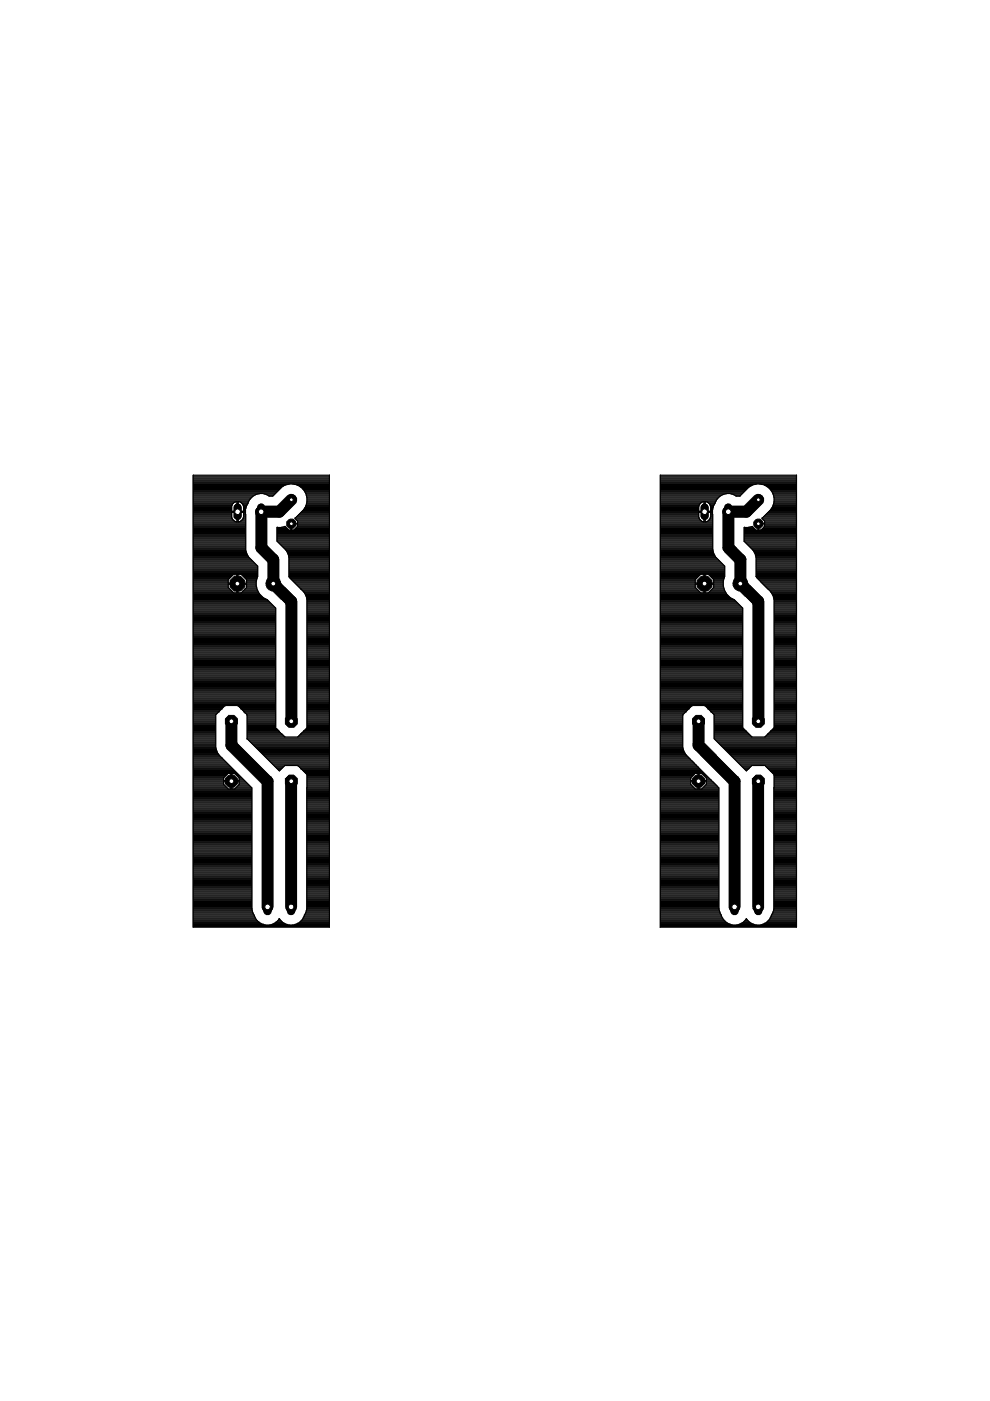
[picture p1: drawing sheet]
<svg xmlns="http://www.w3.org/2000/svg" width="210mm" height="297mm" viewBox="0 0 210 297" stroke-linecap="round" stroke-linejoin="round" font-family="sans-serif">
<path d="M61.8 106l-2.6 2.5h-3.8v7.6l2.6 2.6v5l3.8 3.8v25.4M160.8 106l-2.6 2.5h-3.8l.1 7.6 2.5 2.6v5l3.8 3.8v25.4M49.1 152.9v5.1l7.6 7.7v26.6M148.1 152.9v5.1l7.6 7.7v26.6M61.8 165.6l-.1 26.7M160.8 165.6v26.7" fill="none" stroke="#000" stroke-width="2.5"/>
<g fill="none" stroke="#000" stroke-width=".25">
<path d="M41 100.7h28.8v95.9h-28.8zM41 119.8h13.4M41 119.6h13.2M41 119.4h13M41 119.1h12.7M41 118.9h12.5M41 118.7h12.3M41 118.5h12.1M41 118.2h11.8M41 118h11.7M41 117.8h11.6M41 117.6h11.4"/>
<path d="M41 117.3h11.3M41 117.1h11.2M41 116.9h11.2M41 116.7h11.1M41 116.5h11.1M41 116.2h11.1M41 116h11.1M41 115.8h11.1M41 115.6h11.1M41 115.4h11.1M41 115.1h11.1M41 114.9h11.1"/>
<path d="M41 114.7h11.1M41 114.5h11.1M41 114.2h11.1M41 114h11.1M41 113.8h11.1M41 113.6h11.1M41 113.4h11.1M41 113.1h11.1M41 112.9h11.1M41 112.7h11.1M41 112.5h11.1M41 112.2h11.1"/>
<path d="M41 112h11.1M41 111.8h11.1M41 111.6h11.1M41 111.4h11.1M41 111.1h11.1M41 110.9h11.1M41 110.7h11.1M41 110.5h8.7M41 110.3h8.4M41 110h8.3M41 109.8h8.2M41 109.6h8.1"/>
<path d="M41 109.4h8.1M41 109.1h8.1M41 108.9h8.1M41 108.7h8.1M41 108.5h9.2M41 108.2h8.1M41 108h8.1M41 107.8h8.1M41 107.6h8.1M41 107.4h8.1M41 107.1h8.2M41 106.9h8.3"/>
<path d="M41 106.7h8.5M41 106.5h8.8M41 106.3h11.7M41 106h11.9M41 105.8h12M41 105.6h12.2M41 105.4h12.4M41 105.1h12.7M41 104.9h13.1M41 104.7h13.8M41 104.5h17.5M41 104.2h17.8"/>
<path d="M41 104h18M41 103.8h18.2M41 103.6h18.4M41 103.4h18.6M41 103.1h19M41 102.9h19.4M41 102.7h20.1M41 102.5h28.8M41 102.3h28.8M41 102h28.8M41 101.8h28.8M41 101.6h28.8"/>
<path d="M41 101.4h28.8M41 101.1h28.8M41 100.9h28.8M49.2 107.1l-.1 1.3h2.5v-1.3M49.3 106.9l.4-.4 .5-.2v4.4l-.5-.2M49.3 106.9l-.1 .2M49.7 110.5l-.6-.8v-1.1h2.5v1.1l-.5 .8M50.2 110.5h.3M50.2 110.3h.3M50.2 110h.3M50.2 109.8h.3M50.2 109.6h.3"/>
<path d="M50.2 109.4h.3M50.2 109.1h.3M50.2 108.9h.3M50.2 108.7h.3M50.2 108.2h.3M50.2 108h.3M50.2 107.8h.3M50.2 107.6h.3M50.2 107.4h.3M50.2 107.1h.3M50.2 106.9h.3M50.2 106.7h.3"/>
<path d="M50.2 106.5h.3M50.5 108.5h1.5M51 106.5h1.6M51.1 110.5h1M51.3 106.7h1.3M51.3 110.3h.8M51.5 106.9h1M51.5 110h.6M51.5 106.9l-.4-.4-.6-.2v4.4l.6-.2M51.5 106.9l.1 .2M51.6 107.1h.7M51.6 109.8h.5"/>
<path d="M51.6 107.4h.6M51.6 109.6h.5M51.6 109.4h.5M51.6 109.1h.5M51.6 108.9h.4M51.6 108.7h.4M51.6 108.2h.4M51.6 108h.4M51.6 107.8h.5M51.6 107.6h.6M52 108.9l.1 7.6 .6 1.7 1.9 1.8v2.2a3.4 3.4 0 0 0 0 2.9M52.6 106.5a4.4 4.4 0 0 0-.6 2.4"/>
<path d="M53 105.8l-.4 .7M55.9 104.7h2.4M56.6 104.9h1.5M57 105.1h.9M58.7 114.7h11.1M58.7 114.5h11.1M58.7 114.2h11.1M58.7 114h11.1M58.7 113.8h11.1M58.7 113.6h11.1M58.7 113.4h11.1M58.7 113.1h11.1"/>
<path d="M58.7 112.9h11.1M58.7 112.7h11.1M58.7 112.5h11.1M58.7 112.2h2.4M58.7 112h2.2M58.9 114.9h10.9M59.1 115.1h10.7M59.4 115.4h10.4M59.6 115.6h10.2M59.7 111.8h.9M59.8 115.8h10M60 116h9.8"/>
<path d="M60.2 116.2h9.6M60.5 116.5h9.3M60.7 116.7h9.1M60.8 116.9h9M60.9 117.1h8.9M61 117.3h8.8M61 117.4l.3 .8v4M61.1 117.6h8.7M61.2 117.8h8.6M61.2 118h8.6M61.3 119.8h8.5M61.3 119.6h8.5"/>
<path d="M61.3 119.4h8.5M61.3 119.1h8.5M61.3 118.9h8.5M61.3 118.7h8.5M61.3 118.5h8.5M61.3 118.2h8.5M61.7 112.2h.1M61.7 112h.1M61.7 111.8h.1M61.7 111.6h.1M61.7 111.4h.1M61.7 111.1h.1"/>
<path d="M62.4 112.2h7.4M62.4 102.7h7.4M62.6 109.8h7.2M62.6 110h7.2M62.7 112h7.1M62.8 109.6h7M62.9 110.3h6.9M62.9 111.8h6.9M63.1 109.4h6.7M63.1 110.5h6.7M63.1 111.6v-.5h-1.4v1.3h-.5l-.7-.8-.8 .2h-1v2.9l1.9 1.9 .4 .8M63.1 110.5v.5h-1.3v1.4h.5l.8-.8"/>
<path d="M63.1 111.6h6.7M63.1 111.4h6.7M63.1 111.1h6.7M63.1 110.9h6.7M63.1 110.7h6.7M63.1 102.9h6.7M63.3 109.1h6.5M63.5 108.9h6.3M63.5 103.1h6.3M63.7 108.7h6.1M63.9 103.4h5.9M63.9 108.5h5.9"/>
<path d="M64.1 103.6h5.7M64.2 108.2h5.6M64.3 103.8h5.5M64.4 108h5.4M64.5 104h5.3M64.5 107.8h5.3M64.6 104.2h5.2M64.7 107.6h5.1M64.7 104.5h5.1M64.8 107.4h5M64.9 104.7a3.3 3.3 0 0 0-5.2-1.4l-1.9 1.9h-.7a2.92 2.92 0 0 0-4.1 .6M64.9 104.7a3.3 3.3 0 0 1-.5 3.3l-1.9 1.9 .6 .6"/>
<path d="M64.9 104.7h4.9M64.9 107.1h4.9M64.9 104.9h4.9M64.9 106.9h4.9M65 105.1h4.8M65 106.7h4.8M65 105.4h4.8M65.1 106.5h4.7M65.1 106.3h4.7M65.1 106h4.7M65.1 105.8h4.7M65.1 105.6h4.7"/>
<path d="M140 100.7h28.9v95.9h-28.9zM140 119.8h13.4M140 119.6h13.2M140 119.4h13M140 119.1h12.8M140 118.9h12.5M140 118.7h12.3M140 118.5h12.1M140 118.2h11.9M140 118h11.7M140 117.8h11.6M140 117.6h11.4"/>
<path d="M140 117.3h11.3M140 117.1h11.3M140 116.9h11.2M140 116.7h11.2M140 116.5h11.1M140 116.2h11.1M140 116h11.1M140 115.8h11.1M140 115.6h11.1M140 115.4h11.1M140 115.1h11.1M140 114.9h11.1"/>
<path d="M140 114.7h11.1M140 114.5h11.1M140 114.2h11.1M140 114h11.1M140 113.8h11.1M140 113.6h11.1M140 113.4h11.1M140 113.1h11.1M140 112.9h11.1M140 112.7h11.1M140 112.5h11.1M140 112.2h11.1"/>
<path d="M140 112h11.1M140 111.8h11.1M140 111.6h11.1M140 111.4h11.1M140 111.1h11.1M140 110.9h11.1M140 110.7h11.1M140 110.5h8.7M140 110.3h8.5M140 110h8.3M140 109.8h8.2M140 109.6h8.1"/>
<path d="M140 109.4h8.1M140 109.1h8.1M140 108.9h8.1M140 108.7h8.1M140 108.5h9.3M140 108.2h8.1M140 108h8.1M140 107.8h8.1M140 107.6h8.1M140 107.4h8.1M140 107.1h8.2M140 106.9h8.3"/>
<path d="M140 106.7h8.5M140 106.5h8.8M140 106.3h11.8M140 106h11.9M140 105.8h12M140 105.6h12.3M140 105.4h12.5M140 105.1h12.8M140 104.9h13.2M140 104.7h13.9M140 104.5h17.6M140 104.2h17.8"/>
<path d="M140 104h18M140 103.8h18.2M140 103.6h18.5M140 103.4h18.7M140 103.1h19M140 102.9h19.4M140 102.7h20.1M140 102.5h28.9M140 102.3h28.9M140 102h28.9M140 101.8h28.9M140 101.6h28.9"/>
<path d="M140 101.4h28.9M140 101.1h28.9M140 100.9h28.9M148.2 107.1l-.1 1.3h2.6l-.1-1.3M148.3 106.9l.4-.4 .6-.2v4.4l-.6-.2M148.3 106.9l-.1 .2M149.3 110.5h.2M149.3 110.3h.2M149.3 110h.2M149.3 109.8h.2M149.3 109.6h.2M149.3 109.4h.2"/>
<path d="M149.3 109.1h.2M149.3 108.9h.2M149.3 108.7h.2M149.3 108.2h.2M149.3 108h.2M149.3 107.8h.2M149.3 107.6h.2M149.3 107.4h.2M149.3 107.1h.2M149.3 106.9h.2M149.3 106.7h.2M149.3 106.5h.2"/>
<path d="M149.5 108.5h1.6M150 106.5h1.7M150.1 110.5h1M150.3 106.7h1.3M150.3 110.3h.8M150.5 106.9h1M150.5 106.9l-.4-.4-.6-.2v4.4a1.27 1.27 0 0 0 1.2-1.2v-.9h-2.6l.1 1.1 .5 .8M150.5 106.9l.1 .2M150.5 110h.6M150.6 107.1h.7M150.6 109.8h.5M150.7 109.6h.4"/>
<path d="M150.7 107.4h.6M150.7 109.4h.4M150.7 109.1h.4M150.7 108.9h.4M150.7 108.7h.4M150.7 108.2h.4M150.7 108h.4M150.7 107.8h.5M150.7 107.6h.5M151.1 108.9v7.6l.2 .9 .5 .8 1.8 1.8v2.2M151.7 106.5a4.1 4.1 0 0 0-.6 2.4M152 105.8l-.3 .7"/>
<path d="M155 104.7h2.4M155.7 104.9h1.4M156 105.1h.9M157.8 114.7h11.1M157.8 114.5h11.1M157.8 114.2h11.1M157.8 114h11.1M157.8 113.8h11.1M157.8 113.6h11.1M157.8 113.4h11.1M157.8 113.1h11.1M157.8 112.9h11.1"/>
<path d="M157.8 112.7h11.1M157.8 112.5h11.1M157.8 112.2h2.3M157.8 112h2.1M157.9 114.9h11M158.2 115.1h10.7M158.4 115.4h10.5M158.6 115.6h10.3M158.8 111.8h.9M158.8 115.8h10.1M159 116h9.9M159.3 116.2h9.6"/>
<path d="M159.5 116.5h9.4M159.7 116.7h9.2M159.8 116.9h9.1M160 117.1h8.9M160.1 117.4l.2 .8v4M160.1 117.3h8.8M160.1 117.6h8.8M160.2 117.8h8.7M160.3 118h8.6M160.3 119.8h8.6M160.3 119.6h8.6M160.3 119.4h8.6"/>
<path d="M160.3 119.1h8.6M160.3 118.9h8.6M160.3 118.7h8.6M160.3 118.5h8.6M160.3 118.2h8.6M160.7 112.2h.2M160.7 112h.2M160.7 111.8h.2M160.7 111.6h.2M160.7 111.4h.2M160.7 111.1h.2M161.5 112.2h7.4"/>
<path d="M161.5 102.7h7.4M161.6 109.8h7.3M161.7 110h7.2M161.7 112h7.2M161.9 109.6h7M161.9 110.3h7M161.9 111.8h7M162.1 109.4h6.8M162.1 111.6v-.5h-1.4v1.3h-.5l-.7-.8-.8 .2h-.9v2.9l1.8 1.9 .5 .8M162.1 110.5v.5h-1.2v1.4h.5l.7-.8M162.1 111.6h6.8M162.1 111.4h6.8"/>
<path d="M162.1 111.1h6.8M162.1 110.9h6.8M162.1 110.7h6.8M162.1 110.5h6.8M162.2 102.9h6.7M162.3 109.1h6.6M162.5 108.9h6.4M162.6 103.1h6.3M162.8 108.7h6.1M162.9 103.4h6M163 108.5h5.9M163.1 103.6h5.8"/>
<path d="M163.2 108.2h5.7M163.3 103.8h5.6M163.4 108h5.5M163.5 104h5.4M163.6 107.8h5.3M163.6 104.2h5.3M163.7 107.6h5.2M163.8 104.5h5.1M163.8 107.4h5.1M163.9 104.7a3.3 3.3 0 0 1-.5 3.3l-1.9 1.9 .6 .6M163.9 104.7a3.4 3.4 0 0 0-5.2-1.4l-1.8 1.9h-.8a2.94 2.94 0 0 0-4.1 .6M163.9 104.7h5"/>
<path d="M163.9 107.1h5M164 104.9h4.9M164 106.9h4.9M164 105.1h4.9M164 106.7h4.9M164.1 105.4h4.8M164.1 106.5h4.8M164.1 106.3h4.8M164.1 106h4.8M164.1 105.8h4.8M164.1 105.6h4.8M41 139.8h17.4"/>
<path d="M41 139.6h17.4M41 139.3h17.4M41 139.1h17.4M41 138.9h17.4M41 138.7h17.4M41 138.5h17.4M41 138.2h17.4M41 138h17.4M41 137.8h17.4M41 137.6h17.4M41 137.4h17.4M41 137.1h17.4"/>
<path d="M41 136.9h17.4M41 136.7h17.4M41 136.5h17.4M41 136.2h17.4M41 136h17.4M41 135.8h17.4M41 135.6h17.4M41 135.4h17.4M41 135.1h17.4M41 134.9h17.4M41 134.7h17.4M41 134.5h17.4"/>
<path d="M41 134.2h17.4M41 134h17.4M41 133.8h17.4M41 133.6h17.4M41 133.3h17.4M41 133.1h17.4M41 132.9h17.4M41 132.7h17.4M41 132.5h17.4M41 132.2h17.4M41 132h17.4M41 131.8h17.4"/>
<path d="M41 131.6h17.4M41 131.4h17.4M41 131.1h17.4M41 130.9h17.4M41 130.7h17.4M41 130.5h17.4M41 130.2h17.4M41 130h17.4M41 129.8h17.4M41 129.6h17.4M41 129.3h17.4M41 129.1h17.4"/>
<path d="M41 128.9h17.4M41 128.7h17.2M41 128.5h17M41 128.2h16.8M41 128h16.5M41 127.8h16.3M41 127.6h16.1M41 127.4h15.9M41 127.1h15.6M41 126.9h15.2M41 126.7h14.8M41 126.5h14.6"/>
<path d="M41 126.2h14.3M41 126h14.1M41 125.8h13.9M41 125.6h8.4M41 125.3h8.2M41 125.1h8M41 124.9h7.7M41 124.7h7.5M41 124.5h7.4M41 124.2h7.4M41 124h7.4M41 123.8h9.2"/>
<path d="M41 123.6h7.4M41 123.4h7.4M41 123.1h7.4M41 122.9h7.4M41 122.7h7.6M41 122.5h7.8M41 122.2h8.1M41 122h8.3M41 121.8h8.5M41 121.6h13.6M41 121.3h13.6M41 121.1h13.6"/>
<path d="M41 120.9h13.6M41 120.7h13.6M41 120.5h13.6M41 120.2h13.6M41 120h13.6M48.4 122.9v.7h3.9v-.7M48.4 122.9l1.1-1.1h.7v3.9h-.7l-1.1-1.2v-.6h3.9v.6l-1.2 1.2h-.6v-3.9h.6l1.2 1.1M50.2 125.6h.3M50.2 125.3h.3M50.2 125.1h.3M50.2 124.9h.3M50.2 124.7h.3"/>
<path d="M50.2 124.5h.3M50.2 124.2h.3M50.2 124h.3M50.2 123.6h.3M50.2 123.4h.3M50.2 123.1h.3M50.2 122.9h.3M50.2 122.7h.3M50.2 122.5h.3M50.2 122.2h.3M50.2 122h.3M50.2 121.8h.3"/>
<path d="M50.5 123.8h3.8M51.2 121.8h3.4M51.3 125.6h3.5M51.4 122h3.2M51.5 125.3h3.2M51.6 122.2h3M51.7 125.1h2.9M51.8 122.5h2.7M51.9 124.9h2.6M52 122.7h2.5M52.2 124.7h2.2M52.3 124.5h2.1"/>
<path d="M52.3 124.2h2M52.3 124h2M52.3 123.6h2M52.3 123.4h2M52.3 123.1h2.1M52.3 122.9h2.1M54.6 125.1a3.6 3.6 0 0 0 2.1 2l1.7 1.8v25.4l.7 .7M61.3 122.2h8.5M61.3 122h8.5M61.3 121.8h8.5M61.3 121.6h8.5M61.3 121.3h8.5"/>
<path d="M61.3 121.1h8.5M61.3 120.9h8.5M61.3 120.7h8.5M61.3 120.5h8.5M61.3 120.2h8.5M61.3 120h8.5M61.3 122.2l2.5 2.7M61.4 122.5h8.4M61.6 122.7h8.2M61.8 122.9h8M62.1 123.1h7.7M62.3 123.4h7.5"/>
<path d="M62.5 123.6h7.3M62.7 123.8h7.1M62.9 124h6.9M63.2 124.2h6.6M63.4 124.5h6.4M63.6 124.7h6.2M63.8 124.9l.6 .6 .5 .8M63.8 124.9h6M64.1 125.1h5.7M64.3 125.3h5.5M64.5 125.6h5.3M64.6 125.8h5.2"/>
<path d="M64.7 126h5.1M64.9 126.2h4.9M64.9 126.3l.2 .8M64.9 126.5h4.9M65 126.7h4.8M65 126.9h4.8M65.1 139.8h4.7M65.1 139.6h4.7M65.1 139.3h4.7M65.1 139.1h4.7M65.1 138.9h4.7M65.1 138.7h4.7"/>
<path d="M65.1 138.5h4.7M65.1 138.2h4.7M65.1 138h4.7M65.1 137.8h4.7M65.1 137.6h4.7M65.1 137.4h4.7M65.1 137.1h4.7M65.1 136.9h4.7M65.1 136.7h4.7M65.1 136.5h4.7M65.1 136.2h4.7M65.1 136h4.7"/>
<path d="M65.1 135.8h4.7M65.1 135.6h4.7M65.1 135.4h4.7M65.1 135.1h4.7M65.1 134.9h4.7M65.1 134.7h4.7M65.1 134.5h4.7M65.1 134.2h4.7M65.1 134h4.7M65.1 133.8h4.7M65.1 133.6h4.7M65.1 133.3h4.7"/>
<path d="M65.1 133.1h4.7M65.1 132.9h4.7M65.1 132.7h4.7M65.1 132.5h4.7M65.1 132.2h4.7M65.1 132h4.7M65.1 131.8h4.7M65.1 131.6h4.7M65.1 131.4h4.7M65.1 131.1h4.7M65.1 130.9h4.7M65.1 130.7h4.7"/>
<path d="M65.1 130.5h4.7M65.1 130.2h4.7M65.1 130h4.7M65.1 129.8h4.7M65.1 129.6h4.7M65.1 129.3h4.7M65.1 129.1h4.7M65.1 128.9h4.7M65.1 128.7h4.7M65.1 128.5h4.7M65.1 128.2h4.7M65.1 128h4.7"/>
<path d="M65.1 127.8h4.7M65.1 127.6h4.7M65.1 127.4h4.7M65.1 127.1h4.7M65.1 127.1v27.2l-1.3 1.3M140 139.8h17.5M140 139.6h17.5M140 139.3h17.5M140 139.1h17.5M140 138.9h17.5M140 138.7h17.5M140 138.5h17.5"/>
<path d="M140 138.2h17.5M140 138h17.5M140 137.8h17.5M140 137.6h17.5M140 137.4h17.5M140 137.1h17.5M140 136.9h17.5M140 136.7h17.5M140 136.5h17.5M140 136.2h17.5M140 136h17.5M140 135.8h17.5"/>
<path d="M140 135.6h17.5M140 135.4h17.5M140 135.1h17.5M140 134.9h17.5M140 134.7h17.5M140 134.5h17.5M140 134.2h17.5M140 134h17.5M140 133.8h17.5M140 133.6h17.5M140 133.3h17.5M140 133.1h17.5"/>
<path d="M140 132.9h17.5M140 132.7h17.5M140 132.5h17.5M140 132.2h17.5M140 132h17.5M140 131.8h17.5M140 131.6h17.5M140 131.4h17.5M140 131.1h17.5M140 130.9h17.5M140 130.7h17.5M140 130.5h17.5"/>
<path d="M140 130.2h17.5M140 130h17.5M140 129.8h17.5M140 129.6h17.5M140 129.3h17.5M140 129.1h17.5M140 128.9h17.5M140 128.7h17.2M140 128.5h17M140 128.2h16.8M140 128h16.6M140 127.8h16.3"/>
<path d="M140 127.6h16.1M140 127.4h15.9M140 127.1h15.6M140 126.9h15.2M140 126.7h14.8M140 126.5h14.6M140 126.2h14.4M140 126h14.1M140 125.8h14M140 125.6h8.4M140 125.3h8.2M140 125.1h8"/>
<path d="M140 124.9h7.8M140 124.7h7.6M140 124.5h7.4M140 124.2h7.4M140 124h7.4M140 123.8h9.2M140 123.6h7.4M140 123.4h7.4M140 123.1h7.4M140 122.9h7.4M140 122.7h7.6M140 122.5h7.9"/>
<path d="M140 122.2h8.1M140 122h8.3M140 121.8h8.5M140 121.6h13.6M140 121.3h13.6M140 121.1h13.6M140 120.9h13.6M140 120.7h13.6M140 120.5h13.6M140 120.2h13.6M140 120h13.6M147.4 122.9l1.1-1.1h.7v3.9h-.7l-1.1-1.2v-.6h3.9v.6l-1.1 1.2h-.7v-3.9h.7l1.1 1.1v.7h-3.9z"/>
<path d="M149.2 125.6h.3M149.2 125.3h.3M149.2 125.1h.3M149.2 124.9h.3M149.2 124.7h.3M149.2 124.5h.3M149.2 124.2h.3M149.2 124h.3M149.2 123.6h.3M149.2 123.4h.3M149.2 123.1h.3M149.2 122.9h.3"/>
<path d="M149.2 122.7h.3M149.2 122.5h.3M149.2 122.2h.3M149.2 122h.3M149.2 121.8h.3M149.5 123.8h3.9M150.2 121.8h3.4M150.3 125.6h3.6M150.4 122h3.2M150.5 125.3h3.2M150.6 122.2h3M150.7 125.1h2.9"/>
<path d="M150.9 122.5h2.7M151 124.9h2.5M151.1 122.7h2.4M151.2 124.7h2.3M151.3 122.9h2.1M151.3 124.5h2.1M151.3 124.2h2.1M151.3 124h2.1M151.3 123.6h2.1M151.3 123.4h2.1M151.3 123.1h2.1M153.6 125.1a3.5 3.5 0 0 0 2.1 2l1.8 1.8"/>
<path d="M153.6 122.2a3.6 3.6 0 0 0 0 2.9M157.5 128.9v25.4l.6 .7M160.3 122.2l3.1 3.3 .5 .8M160.3 122.2h8.6M160.3 122h8.6M160.3 121.8h8.6M160.3 121.6h8.6M160.3 121.3h8.6M160.3 121.1h8.6M160.3 120.9h8.6M160.3 120.7h8.6M160.3 120.5h8.6"/>
<path d="M160.3 120.2h8.6M160.3 120h8.6M160.4 122.5h8.5M160.6 122.7h8.3M160.9 122.9h8M161.1 123.1h7.8M161.3 123.4h7.6M161.5 123.6h7.4M161.8 123.8h7.1M162 124h6.9M162.2 124.2h6.7M162.4 124.5h6.5"/>
<path d="M162.6 124.7h6.3M162.9 124.9h6M163.1 125.1h5.8M163.3 125.3h5.6M163.5 125.6h5.4M163.6 125.8h5.3M163.7 126h5.2M163.9 126.3l.2 .8M163.9 126.2h5M164 126.5h4.9M164 126.7h4.9M164.1 126.9h4.8"/>
<path d="M164.1 127.1v27.2l-.7 .7M164.1 139.8h4.8M164.1 139.6h4.8M164.1 139.3h4.8M164.1 139.1h4.8M164.1 138.9h4.8M164.1 138.7h4.8M164.1 138.5h4.8M164.1 138.2h4.8M164.1 138h4.8M164.1 137.8h4.8M164.1 137.6h4.8"/>
<path d="M164.1 137.4h4.8M164.1 137.1h4.8M164.1 136.9h4.8M164.1 136.7h4.8M164.1 136.5h4.8M164.1 136.2h4.8M164.1 136h4.8M164.1 135.8h4.8M164.1 135.6h4.8M164.1 135.4h4.8M164.1 135.1h4.8M164.1 134.9h4.8"/>
<path d="M164.1 134.7h4.8M164.1 134.5h4.8M164.1 134.2h4.8M164.1 134h4.8M164.1 133.8h4.8M164.1 133.6h4.8M164.1 133.3h4.8M164.1 133.1h4.8M164.1 132.9h4.8M164.1 132.7h4.8M164.1 132.5h4.8M164.1 132.2h4.8"/>
<path d="M164.1 132h4.8M164.1 131.8h4.8M164.1 131.6h4.8M164.1 131.4h4.8M164.1 131.1h4.8M164.1 130.9h4.8M164.1 130.7h4.8M164.1 130.5h4.8M164.1 130.2h4.8M164.1 130h4.8M164.1 129.8h4.8M164.1 129.6h4.8"/>
<path d="M164.1 129.3h4.8M164.1 129.1h4.8M164.1 128.9h4.8M164.1 128.7h4.8M164.1 128.5h4.8M164.1 128.2h4.8M164.1 128h4.8M164.1 127.8h4.8M164.1 127.6h4.8M164.1 127.4h4.8M164.1 127.1h4.8M41 149.6h17.4"/>
<path d="M41 160h5.4M41 159.8h5.2M41 159.6h5.1M41 159.3h5M41 159.1h4.9M41 158.9h4.9M41 158.7h4.8M41 158.5h4.7M41 158.2h4.7M41 158h4.7M41 157.8h4.7M41 157.6h4.7"/>
<path d="M41 157.4h4.7M41 157.1h4.7M41 156.9h4.7M41 156.7h4.7M41 156.5h4.7M41 156.2h4.7M41 156h4.7M41 155.8h4.7M41 155.6h4.7M41 155.3h4.7M41 155.1h4.7M41 154.9h4.7"/>
<path d="M41 154.7h4.7M41 154.5h4.7M41 154.2h4.7M41 154h4.7M41 153.8h4.7M41 153.6h4.7M41 153.4h4.7M41 153.1h4.7M41 152.9h4.7M41 152.7h4.7M41 152.5h4.7M41 152.2h4.7"/>
<path d="M41 152h4.7M41 151.8h4.7M41 151.6h4.7M41 151.3h5M41 151.1h5.2M41 150.9h5.4M41 150.7h5.6M41 150.5h5.8M41 150.2h6.1M41 150h6.3M41 149.8h6.5M41 149.4h17.4"/>
<path d="M41 149.1h17.4M41 148.9h17.4M41 148.7h17.4M41 148.5h17.4M41 148.2h17.4M41 148h17.4M41 147.8h17.4M41 147.6h17.4M41 147.3h17.4M41 147.1h17.4M41 146.9h17.4M41 146.7h17.4"/>
<path d="M41 146.5h17.4M41 146.2h17.4M41 146h17.4M41 145.8h17.4M41 145.6h17.4M41 145.4h17.4M41 145.1h17.4M41 144.9h17.4M41 144.7h17.4M41 144.5h17.4M41 144.2h17.4M41 144h17.4"/>
<path d="M41 143.8h17.4M41 143.6h17.4M41 143.3h17.4M41 143.1h17.4M41 142.9h17.4M41 142.7h17.4M41 142.5h17.4M41 142.2h17.4M41 142h17.4M41 141.8h17.4M41 141.6h17.4M41 141.4h17.4"/>
<path d="M41 141.1h17.4M41 140.9h17.4M41 140.7h17.4M41 140.5h17.4M41 140.2h17.4M41 140h17.4M45.7 158.5l.3 .8 .4 .7M47 150.3h.1M47.7 149.6l-2 2v6.9M50.4 149.6l.7 .7M50.6 149.8h7.8M50.9 150h7.5"/>
<path d="M51.1 150.2h7.3M51.1 150.3l.6 .6M51.1 150.3h.1M51.3 150.5h7.1M51.5 150.7h6.9M51.7 150.9l.7 .7v5l6.8 6.8 .5-.4M51.8 150.9h6.6M52 151.1h6.4M52.2 151.3h6.2M52.4 156.5h17.4M52.4 156.2h8M52.4 156h7.7"/>
<path d="M52.4 155.8h7.5M52.4 155.6h7.3M52.4 155.3h7.1M52.4 155.1h6.8M52.4 154.9h6.6M52.4 154.7h6.4M52.4 154.5h6.2M52.4 154.2h6M52.4 154h6M52.4 153.8h6M52.4 153.6h6M52.4 153.4h6"/>
<path d="M52.4 153.1h6M52.4 152.9h6M52.4 152.7h6M52.4 152.5h6M52.4 152.2h6M52.4 152h6M52.4 151.8h6M52.4 151.6h6M52.4 156.7h17.4M52.7 156.9h17.1M52.9 157.1h16.9M53.1 157.4h16.7"/>
<path d="M53.3 157.6h16.5M53.6 157.8h16.2M53.8 158h16M54 158.2h15.8M54.2 158.5h15.6M54.4 158.7h15.4M54.7 158.9h15.1M54.9 159.1h14.9M55.1 159.3h14.7M55.3 159.6h14.5M55.5 159.8h14.3M55.8 160h14"/>
<path d="M59.1 155l.6 .6M59.7 155.6l.7 .7h2.7l.7-.7M59.7 155.6h.1M63.2 156.2h6.6M63.4 156h6.4M63.6 155.8h6.2M63.8 155.6h.1M63.8 155.6h6M64.1 155.3h5.7M64.3 155.1h5.5M64.4 155h.1M64.5 154.9h5.3"/>
<path d="M64.7 154.7h5.1M64.9 154.5h4.9M65.1 149.6h4.7M65.1 154.2h4.7M65.1 154h4.7M65.1 153.8h4.7M65.1 153.6h4.7M65.1 153.4h4.7M65.1 153.1h4.7M65.1 152.9h4.7M65.1 152.7h4.7M65.1 152.5h4.7"/>
<path d="M65.1 152.2h4.7M65.1 152h4.7M65.1 151.8h4.7M65.1 151.6h4.7M65.1 151.3h4.7M65.1 151.1h4.7M65.1 150.9h4.7M65.1 150.7h4.7M65.1 150.5h4.7M65.1 150.2h4.7M65.1 150h4.7M65.1 149.8h4.7"/>
<path d="M65.1 149.4h4.7M65.1 149.1h4.7M65.1 148.9h4.7M65.1 148.7h4.7M65.1 148.5h4.7M65.1 148.2h4.7M65.1 148h4.7M65.1 147.8h4.7M65.1 147.6h4.7M65.1 147.3h4.7M65.1 147.1h4.7M65.1 146.9h4.7"/>
<path d="M65.1 146.7h4.7M65.1 146.5h4.7M65.1 146.2h4.7M65.1 146h4.7M65.1 145.8h4.7M65.1 145.6h4.7M65.1 145.4h4.7M65.1 145.1h4.7M65.1 144.9h4.7M65.1 144.7h4.7M65.1 144.5h4.7M65.1 144.2h4.7"/>
<path d="M65.1 144h4.7M65.1 143.8h4.7M65.1 143.6h4.7M65.1 143.3h4.7M65.1 143.1h4.7M65.1 142.9h4.7M65.1 142.7h4.7M65.1 142.5h4.7M65.1 142.2h4.7M65.1 142h4.7M65.1 141.8h4.7M65.1 141.6h4.7"/>
<path d="M65.1 141.4h4.7M65.1 141.1h4.7M65.1 140.9h4.7M65.1 140.7h4.7M65.1 140.5h4.7M65.1 140.2h4.7M65.1 140h4.7M140 149.6h17.5M140 160h5.4M140 159.8h5.3M140 159.6h5.2M140 159.3h5"/>
<path d="M140 159.1h4.9M140 158.9h4.9M140 158.7h4.8M140 158.5h4.8M140 158.2h4.8M140 158h4.8M140 157.8h4.8M140 157.6h4.8M140 157.4h4.8M140 157.1h4.8M140 156.9h4.8M140 156.7h4.8"/>
<path d="M140 156.5h4.8M140 156.2h4.8M140 156h4.8M140 155.8h4.8M140 155.6h4.8M140 155.3h4.8M140 155.1h4.8M140 154.9h4.8M140 154.7h4.8M140 154.5h4.8M140 154.2h4.8M140 154h4.8"/>
<path d="M140 153.8h4.8M140 153.6h4.8M140 153.4h4.8M140 153.1h4.8M140 152.9h4.8M140 152.7h4.8M140 152.5h4.8M140 152.2h4.8M140 152h4.8M140 151.8h4.8M140 151.6h4.8M140 151.3h5"/>
<path d="M140 151.1h5.2M140 150.9h5.4M140 150.7h5.6M140 150.5h5.9M140 150.2h6.1M140 150h6.3M140 149.8h6.5M140 149.4h17.5M140 149.1h17.5M140 148.9h17.5M140 148.7h17.5M140 148.5h17.5"/>
<path d="M140 148.2h17.5M140 148h17.5M140 147.8h17.5M140 147.6h17.5M140 147.3h17.5M140 147.1h17.5M140 146.9h17.5M140 146.7h17.5M140 146.5h17.5M140 146.2h17.5M140 146h17.5M140 145.8h17.5"/>
<path d="M140 145.6h17.5M140 145.4h17.5M140 145.1h17.5M140 144.9h17.5M140 144.7h17.5M140 144.5h17.5M140 144.2h17.5M140 144h17.5M140 143.8h17.5M140 143.6h17.5M140 143.3h17.5M140 143.1h17.5"/>
<path d="M140 142.9h17.5M140 142.7h17.5M140 142.5h17.5M140 142.2h17.5M140 142h17.5M140 141.8h17.5M140 141.6h17.5M140 141.4h17.5M140 141.1h17.5M140 140.9h17.5M140 140.7h17.5M140 140.5h17.5"/>
<path d="M140 140.2h17.5M140 140h17.5M144.8 158.5l.2 .8 1 1.4M145.4 150.9h.1M145.4 150.9l-.6 .7v6.9M146 150.3h.1M146 150.3l-.6 .6M146.7 149.6l-.7 .7M149.5 149.6l.7 .7M149.7 149.8h7.8M149.9 150h7.6M150.1 150.2h7.4"/>
<path d="M150.1 150.3l.6 .6M150.3 150.5h7.2M150.6 150.7h6.9M150.7 150.9h.1M150.7 150.9l.7 .7v5l6.8 6.8 .5-.4M150.8 150.9h6.7M151 151.1h6.5M151.2 151.3h6.3M151.4 156.5h17.5M151.4 156.2h8M151.4 156h7.8M151.4 155.8h7.5"/>
<path d="M151.4 155.6h7.3M151.4 155.3h7.1M151.4 155.1h6.9M151.4 154.9h6.7M151.4 154.7h6.4M151.4 154.5h6.2M151.4 154.2h6.1M151.4 154h6.1M151.4 153.8h6.1M151.4 153.6h6.1M151.4 153.4h6.1M151.4 153.1h6.1"/>
<path d="M151.4 152.9h6.1M151.4 152.7h6.1M151.4 152.5h6.1M151.4 152.2h6.1M151.4 152h6.1M151.4 151.8h6.1M151.4 151.6h6.1M151.5 156.7h17.4M151.7 156.9h17.2M151.9 157.1h17M152.1 157.4h16.8M152.4 157.6h16.5"/>
<path d="M152.6 157.8h16.3M152.8 158h16.1M153 158.2h15.9M153.2 158.5h15.7M153.5 158.7h15.4M153.7 158.9h15.2M153.9 159.1h15M154.1 159.3h14.8M154.3 159.6h14.6M154.6 159.8h14.3M154.8 160h14.1M158.1 155h.1"/>
<path d="M158.1 155l.6 .6M158.7 155.6l.7 .7h2.8l.6-.7M162.2 156.2h6.7M162.4 156h6.5M162.6 155.8h6.3M162.8 155.6h.1M162.9 155.6h6M163.1 155.3h5.8M163.3 155.1h5.6M163.4 155l-.6 .6M163.4 155h.1M163.5 154.9h5.4"/>
<path d="M163.7 154.7h5.2M164 154.5h4.9M164.1 149.6h4.8M164.1 154.2h4.8M164.1 154h4.8M164.1 153.8h4.8M164.1 153.6h4.8M164.1 153.4h4.8M164.1 153.1h4.8M164.1 152.9h4.8M164.1 152.7h4.8M164.1 152.5h4.8"/>
<path d="M164.1 152.2h4.8M164.1 152h4.8M164.1 151.8h4.8M164.1 151.6h4.8M164.1 151.3h4.8M164.1 151.1h4.8M164.1 150.9h4.8M164.1 150.7h4.8M164.1 150.5h4.8M164.1 150.2h4.8M164.1 150h4.8M164.1 149.8h4.8"/>
<path d="M164.1 149.4h4.8M164.1 149.1h4.8M164.1 148.9h4.8M164.1 148.7h4.8M164.1 148.5h4.8M164.1 148.2h4.8M164.1 148h4.8M164.1 147.8h4.8M164.1 147.6h4.8M164.1 147.3h4.8M164.1 147.1h4.8M164.1 146.9h4.8"/>
<path d="M164.1 146.7h4.8M164.1 146.5h4.8M164.1 146.2h4.8M164.1 146h4.8M164.1 145.8h4.8M164.1 145.6h4.8M164.1 145.4h4.8M164.1 145.1h4.8M164.1 144.9h4.8M164.1 144.7h4.8M164.1 144.5h4.8M164.1 144.2h4.8"/>
<path d="M164.1 144h4.8M164.1 143.8h4.8M164.1 143.6h4.8M164.1 143.3h4.8M164.1 143.1h4.8M164.1 142.9h4.8M164.1 142.7h4.8M164.1 142.5h4.8M164.1 142.2h4.8M164.1 142h4.8M164.1 141.8h4.8M164.1 141.6h4.8"/>
<path d="M164.1 141.4h4.8M164.1 141.1h4.8M164.1 140.9h4.8M164.1 140.7h4.8M164.1 140.5h4.8M164.1 140.2h4.8M164.1 140h4.8M41 164h9.4M41 179.8h12.4M41 179.6h12.4M41 179.3h12.4M41 179.1h12.4"/>
<path d="M41 178.9h12.4M41 178.7h12.4M41 178.5h12.4M41 178.2h12.4M41 178h12.4M41 177.8h12.4M41 177.6h12.4M41 177.3h12.4M41 177.1h12.4M41 176.9h12.4M41 176.7h12.4M41 176.4h12.4"/>
<path d="M41 176.2h12.4M41 176h12.4M41 175.8h12.4M41 175.6h12.4M41 175.3h12.4M41 175.1h12.4M41 174.9h12.4M41 174.7h12.4M41 174.5h12.4M41 174.2h12.4M41 174h12.4M41 173.8h12.4"/>
<path d="M41 173.6h12.4M41 173.3h12.4M41 173.1h12.4M41 172.9h12.4M41 172.7h12.4M41 172.4h12.4M41 172.2h12.4M41 172h12.4M41 171.8h12.4M41 171.6h12.4M41 171.3h12.4M41 171.1h12.4"/>
<path d="M41 170.9h12.4M41 170.7h12.4M41 170.5h12.4M41 170.2h12.4M41 170h12.4M41 169.8h12.4M41 169.6h12.4M41 169.3h12.4M41 169.1h12.4M41 168.9h12.4M41 168.7h12.4M41 168.4h12.4"/>
<path d="M41 168.2h12.4M41 168h12.4M41 167.8h12.4M41 167.6h12.4M41 167.3h12.4M41 167.1h7.2M41 166.9h7M41 166.7h6.8M41 166.5h6.6M41 166.2h6.4M41 166h6.4M41 165.8h6.4"/>
<path d="M41 165.6h7.9M41 165.3h6.4M41 165.1h6.4M41 164.9h6.5M41 164.7h6.7M41 164.4h6.9M41 164.2h7.1M41 163.8h9.1M41 163.6h8.9M41 163.3h8.7M41 163.1h8.5M41 162.9h8.3"/>
<path d="M41 162.7h8M41 162.5h7.8M41 162.2h7.6M41 162h7.4M41 161.8h7.1M41 161.6h6.9M41 161.3h6.7M41 161.1h6.5M41 160.9h6.2M41 160.7h6M41 160.4h5.8M41 160.2h5.6"/>
<path d="M46.4 160l7 7v25.7l.6 1.6 .9 1.2M48.4 164l-1 .9v.6h3.3v-.6l-1-.9M48.9 164v3.3h-.5l-1-1v-.5h3.3v.5l-1 1h-.5v-3.3M48.9 167.1h.3M48.9 166.9h.3M48.9 166.7h.3M48.9 166.5h.3M48.9 166.2h.3M48.9 166h.3M48.9 165.8h.3M48.9 165.3h.3M48.9 165.1h.3"/>
<path d="M48.9 164.9h.3M48.9 164.7h.3M48.9 164.4h.3M48.9 164.2h.3M49.2 165.6h2.7M49.9 167.1h3.5M50 164.2h.6M50.1 166.9h3.2M50.2 164.4h.6M50.4 166.7h2.6M50.5 164.7h.5M50.6 166.5h2.2"/>
<path d="M50.7 164.9h.5M50.7 166.2h1.9M50.7 166h1.7M50.7 165.8h1.4M50.7 165.3h1M50.7 165.1h.8M56 160.2h13.8M56.2 160.4h13.6M56.4 160.7h13.4M56.7 160.9h13.1M56.9 161.1h12.9M57.1 161.3h12.7"/>
<path d="M57.3 161.6h12.5M57.6 161.8h12.2M57.8 162h12M58 162.2h11.8M58.2 162.5h2M58.4 162.7h1.6M58.7 162.9h1.1M58.9 163.1h.7M59.1 163.3h.3M59.7 163l.7-.7h2.7l.7 .7M59.7 163h.1M63.3 162.5h6.5"/>
<path d="M63.5 162.7h6.3M63.7 162.9h6.1M63.8 163l.6 .6M64 163.1h5.8M64.2 163.3h5.6M64.4 163.6h5.4M64.4 163.6l.7 .7-.1 28.4-.5 1.3a2.95 2.95 0 0 1-4.6 1.5M64.4 163.6h.1M64.6 163.8h5.2M64.9 164h4.9M65 179.8h4.8M65 179.6h4.8"/>
<path d="M65 179.3h4.8M65 179.1h4.8M65 178.9h4.8M65 178.7h4.8M65 178.5h4.8M65 178.2h4.8M65 178h4.8M65 177.8h4.8M65 177.6h4.8M65 177.3h4.8M65 177.1h4.8M65 176.9h4.8"/>
<path d="M65 176.7h4.8M65 176.4h4.8M65 176.2h4.8M65 176h4.8M65 175.8h4.8M65 175.6h4.8M65 175.3h4.8M65 175.1h4.8M65 174.9h4.8M65 174.7h4.8M65 174.5h4.8M65 174.2h4.8"/>
<path d="M65 174h4.8M65 173.8h4.8M65 173.6h4.8M65 173.3h4.8M65 173.1h4.8M65 172.9h4.8M65 172.7h4.8M65 172.4h4.8M65 172.2h4.8M65 172h4.8M65 171.8h4.8M65 171.6h4.8"/>
<path d="M65 171.3h4.8M65 171.1h4.8M65 170.9h4.8M65 170.7h4.8M65 170.5h4.8M65 170.2h4.8M65 170h4.8M65 169.8h4.8M65 169.6h4.8M65 169.3h4.8M65 169.1h4.8M65 168.9h4.8"/>
<path d="M65 168.7h4.8M65 168.4h4.8M65 168.2h4.8M65 168h4.8M65 167.8h4.8M65 167.6h4.8M65 167.3h4.8M65 167.1h4.8M65.1 164.2h4.7M65.1 166.9h4.7M65.1 166.7h4.7M65.1 166.5h4.7"/>
<path d="M65.1 166.2h4.7M65.1 166h4.7M65.1 165.8h4.7M65.1 165.6h4.7M65.1 165.3h4.7M65.1 165.1h4.7M65.1 164.9h4.7M65.1 164.7h4.7M65.1 164.4h4.7M140 164h9.4M140 179.8h12.4M140 179.6h12.4"/>
<path d="M140 179.3h12.4M140 179.1h12.4M140 178.9h12.4M140 178.7h12.4M140 178.5h12.4M140 178.2h12.4M140 178h12.4M140 177.8h12.4M140 177.6h12.4M140 177.3h12.4M140 177.1h12.4M140 176.9h12.4"/>
<path d="M140 176.7h12.4M140 176.4h12.4M140 176.2h12.4M140 176h12.4M140 175.8h12.4M140 175.6h12.4M140 175.3h12.4M140 175.1h12.4M140 174.9h12.4M140 174.7h12.4M140 174.5h12.4M140 174.2h12.4"/>
<path d="M140 174h12.4M140 173.8h12.4M140 173.6h12.4M140 173.3h12.4M140 173.1h12.4M140 172.9h12.4M140 172.7h12.4M140 172.4h12.4M140 172.2h12.4M140 172h12.4M140 171.8h12.4M140 171.6h12.4"/>
<path d="M140 171.3h12.4M140 171.1h12.4M140 170.9h12.4M140 170.7h12.4M140 170.5h12.4M140 170.2h12.4M140 170h12.4M140 169.8h12.4M140 169.6h12.4M140 169.3h12.4M140 169.1h12.4M140 168.9h12.4"/>
<path d="M140 168.7h12.4M140 168.4h12.4M140 168.2h12.4M140 168h12.4M140 167.8h12.4M140 167.6h12.4M140 167.3h12.4M140 167.1h7.3M140 166.9h7M140 166.7h6.8M140 166.5h6.6M140 166.2h6.5"/>
<path d="M140 166h6.5M140 165.8h6.5M140 165.6h8M140 165.3h6.5M140 165.1h6.5M140 164.9h6.5M140 164.7h6.7M140 164.4h6.9M140 164.2h7.2M140 163.8h9.2M140 163.6h8.9M140 163.3h8.7"/>
<path d="M140 163.1h8.5M140 162.9h8.3M140 162.7h8.1M140 162.5h7.8M140 162.2h7.6M140 162h7.4M140 161.8h7.2M140 161.6h6.9M140 161.3h6.7M140 161.1h6.5M140 160.9h6.3M140 160.7h6"/>
<path d="M140 160.4h5.8M140 160.2h5.6M146 160.7l6.4 6.3v25.7l.5 1.3a2.93 2.93 0 0 0 2.5 2.1 2.93 2.93 0 0 0 2.8-1.3l.7 .7M147.4 164l-.9 .9v.6h3.3v-.6l-1-.9M148 164v3.3h-.6l-.9-1v-.5h3.3v.5l-1 1h-.6v-3.3M148 167.1h.2M148 166.9h.2M148 166.7h.2M148 166.5h.2M148 166.2h.2M148 166h.2M148 165.8h.2"/>
<path d="M148 165.3h.2M148 165.1h.2M148 164.9h.2M148 164.7h.2M148 164.4h.2M148 164.2h.2M148.2 165.6h2.7M148.9 167.1h3.5M149 164.2h.6M149.2 166.9h3.1M149.3 164.4h.5M149.4 166.7h2.7"/>
<path d="M149.5 164.7h.6M149.6 166.5h2.2M149.7 164.9h.6M149.8 166.2h1.8M149.8 166h1.6M149.8 165.8h1.4M149.8 165.3h.9M149.8 165.1h.7M155 160.2h13.9M155.2 160.4h13.7M155.5 160.7h13.4M155.7 160.9h13.2"/>
<path d="M155.9 161.1h13M156.1 161.3h12.8M156.4 161.6h12.5M156.6 161.8h12.3M156.8 162h12.1M157 162.2h11.9M157.2 162.5h2.1M157.5 162.7h1.5M157.7 162.9h1.1M157.9 163.1h.7M158.1 163.3h.3M158.7 163l.7-.7h2.8l1.9 2v28.4l-.5 1.3a2.96 2.96 0 0 1-4.7 1.5"/>
<path d="M158.7 163h.1M162.3 162.5h6.6M162.5 162.7h6.4M162.8 162.9h6.1M163 163.1h5.9M163.2 163.3h5.7M163.4 163.6h5.5M163.7 163.8h5.2M163.9 164h5M164.1 179.8h4.8M164.1 179.6h4.8M164.1 179.3h4.8"/>
<path d="M164.1 179.1h4.8M164.1 178.9h4.8M164.1 178.7h4.8M164.1 178.5h4.8M164.1 178.2h4.8M164.1 178h4.8M164.1 177.8h4.8M164.1 177.6h4.8M164.1 177.3h4.8M164.1 177.1h4.8M164.1 176.9h4.8M164.1 176.7h4.8"/>
<path d="M164.1 176.4h4.8M164.1 176.2h4.8M164.1 176h4.8M164.1 175.8h4.8M164.1 175.6h4.8M164.1 175.3h4.8M164.1 175.1h4.8M164.1 174.9h4.8M164.1 174.7h4.8M164.1 174.5h4.8M164.1 174.2h4.8M164.1 174h4.8"/>
<path d="M164.1 173.8h4.8M164.1 173.6h4.8M164.1 173.3h4.8M164.1 173.1h4.8M164.1 172.9h4.8M164.1 172.7h4.8M164.1 172.4h4.8M164.1 172.2h4.8M164.1 172h4.8M164.1 171.8h4.8M164.1 171.6h4.8M164.1 171.3h4.8"/>
<path d="M164.1 171.1h4.8M164.1 170.9h4.8M164.1 170.7h4.8M164.1 170.5h4.8M164.1 170.2h4.8M164.1 170h4.8M164.1 169.8h4.8M164.1 169.6h4.8M164.1 169.3h4.8M164.1 169.1h4.8M164.1 168.9h4.8M164.1 168.7h4.8"/>
<path d="M164.1 168.4h4.8M164.1 168.2h4.8M164.1 168h4.8M164.1 167.8h4.8M164.1 167.6h4.8M164.1 167.3h4.8M164.1 167.1h4.8M164.1 164.2h4.8M164.1 167h.1M164.1 166.9h4.8M164.1 166.7h4.8M164.1 166.5h4.8"/>
<path d="M164.1 166.2h4.8M164.1 166h4.8M164.1 165.8h4.8M164.1 165.6h4.8M164.1 165.3h4.8M164.1 165.1h4.8M164.1 164.9h4.8M164.1 164.7h4.8M164.1 164.4h4.8M41 196.4h28.8M41 196.2h28.8M41 196h14.8"/>
<path d="M41 195.8h14.3M41 195.6h13.9M41 195.3h13.7M41 195.1h13.5M41 194.9h13.3M41 194.7h13.2M41 194.4h13M41 194.2h13M41 194h12.9M41 193.8h12.7M41 193.5h12.6M41 193.3h12.6"/>
<path d="M41 193.1h12.5M41 192.9h12.4M41 192.7h12.4M41 192.4h12.4M41 192.2h12.4M41 192h12.4M41 191.8h12.4M41 191.6h12.4M41 191.3h12.4M41 191.1h12.4M41 190.9h12.4M41 190.7h12.4"/>
<path d="M41 190.4h12.4M41 190.2h12.4M41 190h12.4M41 189.8h12.4M41 189.5h12.4M41 189.3h12.4M41 189.1h12.4M41 188.9h12.4M41 188.7h12.4M41 188.4h12.4M41 188.2h12.4M41 188h12.4"/>
<path d="M41 187.8h12.4M41 187.6h12.4M41 187.3h12.4M41 187.1h12.4M41 186.9h12.4M41 186.7h12.4M41 186.4h12.4M41 186.2h12.4M41 186h12.4M41 185.8h12.4M41 185.5h12.4M41 185.3h12.4"/>
<path d="M41 185.1h12.4M41 184.9h12.4M41 184.7h12.4M41 184.4h12.4M41 184.2h12.4M41 184h12.4M41 183.8h12.4M41 183.6h12.4M41 183.3h12.4M41 183.1h12.4M41 182.9h12.4M41 182.7h12.4"/>
<path d="M41 182.4h12.4M41 182.2h12.4M41 182h12.4M41 181.8h12.4M41 181.5h12.4M41 181.3h12.4M41 181.1h12.4M41 180.9h12.4M41 180.7h12.4M41 180.4h12.4M41 180.2h12.4M41 180h12.4"/>
<path d="M54.9 195.5a2.95 2.95 0 0 0 4.3-.7l.7 .7M57.6 196h3.2M58.1 195.8h2.2M58.5 195.6h1.4M58.7 195.3h1M59 195.1h.5M59.1 194.9h.2M62.6 196h7.2M63.1 195.8h6.7M63.5 195.6h6.3M63.8 195.3h6M64 195.1h5.8"/>
<path d="M64.1 194.9h5.7M64.3 194.7h5.5M64.4 194.4h5.4M64.5 194.2h5.3M64.6 194h5.2M64.7 193.8h5.1M64.8 193.5h5M64.9 193.3h4.9M64.9 193.1h4.9M65 192.9h4.8M65 192.7h4.8M65 192.4h4.8"/>
<path d="M65 192.2h4.8M65 192h4.8M65 191.8h4.8M65 191.6h4.8M65 191.3h4.8M65 191.1h4.8M65 190.9h4.8M65 190.7h4.8M65 190.4h4.8M65 190.2h4.8M65 190h4.8M65 189.8h4.8"/>
<path d="M65 189.5h4.8M65 189.3h4.8M65 189.1h4.8M65 188.9h4.8M65 188.7h4.8M65 188.4h4.8M65 188.2h4.8M65 188h4.8M65 187.8h4.8M65 187.6h4.8M65 187.3h4.8M65 187.1h4.8"/>
<path d="M65 186.9h4.8M65 186.7h4.8M65 186.4h4.8M65 186.2h4.8M65 186h4.8M65 185.8h4.8M65 185.5h4.8M65 185.3h4.8M65 185.1h4.8M65 184.9h4.8M65 184.7h4.8M65 184.4h4.8"/>
<path d="M65 184.2h4.8M65 184h4.8M65 183.8h4.8M65 183.6h4.8M65 183.3h4.8M65 183.1h4.8M65 182.9h4.8M65 182.7h4.8M65 182.4h4.8M65 182.2h4.8M65 182h4.8M65 181.8h4.8"/>
<path d="M65 181.5h4.8M65 181.3h4.8M65 181.1h4.8M65 180.9h4.8M65 180.7h4.8M65 180.4h4.8M65 180.2h4.8M65 180h4.8M140 196.4h28.9M140 196.2h28.9M140 196h14.9M140 195.8h14.3"/>
<path d="M140 195.6h14M140 195.3h13.7M140 195.1h13.5M140 194.9h13.3M140 194.7h13.2M140 194.4h13.1M140 194.2h13M140 194h12.9M140 193.8h12.8M140 193.5h12.7M140 193.3h12.6M140 193.1h12.5"/>
<path d="M140 192.9h12.5M140 192.7h12.4M140 192.4h12.4M140 192.2h12.4M140 192h12.4M140 191.8h12.4M140 191.6h12.4M140 191.3h12.4M140 191.1h12.4M140 190.9h12.4M140 190.7h12.4M140 190.4h12.4"/>
<path d="M140 190.2h12.4M140 190h12.4M140 189.8h12.4M140 189.5h12.4M140 189.3h12.4M140 189.1h12.4M140 188.9h12.4M140 188.7h12.4M140 188.4h12.4M140 188.2h12.4M140 188h12.4M140 187.8h12.4"/>
<path d="M140 187.6h12.4M140 187.3h12.4M140 187.1h12.4M140 186.9h12.4M140 186.7h12.4M140 186.4h12.4M140 186.2h12.4M140 186h12.4M140 185.8h12.4M140 185.5h12.4M140 185.3h12.4M140 185.1h12.4"/>
<path d="M140 184.9h12.4M140 184.7h12.4M140 184.4h12.4M140 184.2h12.4M140 184h12.4M140 183.8h12.4M140 183.6h12.4M140 183.3h12.4M140 183.1h12.4M140 182.9h12.4M140 182.7h12.4M140 182.4h12.4"/>
<path d="M140 182.2h12.4M140 182h12.4M140 181.8h12.4M140 181.5h12.4M140 181.3h12.4M140 181.1h12.4M140 180.9h12.4M140 180.7h12.4M140 180.4h12.4M140 180.2h12.4M140 180h12.4M156.6 196h3.3"/>
<path d="M157.2 195.8h2.1M157.5 195.6h1.5M157.8 195.3h.9M158 195.1h.5M158.2 194.9h.1M161.6 196h7.3M162.2 195.8h6.7M162.5 195.6h6.4M162.8 195.3h6.1M163 195.1h5.9M163.2 194.9h5.7M163.3 194.7h5.6"/>
<path d="M163.4 194.4h5.5M163.5 194.2h5.4M163.6 194h5.3M163.7 193.8h5.2M163.9 193.5h5M163.9 193.3h5M164 193.1h4.9M164 192.9h4.9M164.1 192.7h4.8M164.1 192.4h4.8M164.1 192.2h4.8M164.1 192h4.8"/>
<path d="M164.1 191.8h4.8M164.1 191.6h4.8M164.1 191.3h4.8M164.1 191.1h4.8M164.1 190.9h4.8M164.1 190.7h4.8M164.1 190.4h4.8M164.1 190.2h4.8M164.1 190h4.8M164.1 189.8h4.8M164.1 189.5h4.8M164.1 189.3h4.8"/>
<path d="M164.1 189.1h4.8M164.1 188.9h4.8M164.1 188.7h4.8M164.1 188.4h4.8M164.1 188.2h4.8M164.1 188h4.8M164.1 187.8h4.8M164.1 187.6h4.8M164.1 187.3h4.8M164.1 187.1h4.8M164.1 186.9h4.8M164.1 186.7h4.8"/>
<path d="M164.1 186.4h4.8M164.1 186.2h4.8M164.1 186h4.8M164.1 185.8h4.8M164.1 185.5h4.8M164.1 185.3h4.8M164.1 185.1h4.8M164.1 184.9h4.8M164.1 184.7h4.8M164.1 184.4h4.8M164.1 184.2h4.8M164.1 184h4.8"/>
<path d="M164.1 183.8h4.8M164.1 183.6h4.8M164.1 183.3h4.8M164.1 183.1h4.8M164.1 182.9h4.8M164.1 182.7h4.8M164.1 182.4h4.8M164.1 182.2h4.8M164.1 182h4.8M164.1 181.8h4.8M164.1 181.5h4.8M164.1 181.3h4.8"/>
<path d="M164.1 181.1h4.8M164.1 180.9h4.8M164.1 180.7h4.8M164.1 180.4h4.8M164.1 180.2h4.8M164.1 180h4.8"/>
</g>
<path d="M155.7 191.4v1.8" fill="none" stroke="#000" stroke-width="1.8"/>
<circle cx="155.7" cy="192.3" r=".59" fill="#fff" stroke="#000" stroke-width=".21"/>
<path d="M160.8 191.4v1.8" fill="none" stroke="#000" stroke-width="1.8"/>
<circle cx="160.8" cy="192.3" r=".59" fill="#fff" stroke="#000" stroke-width=".21"/>
<circle cx="160.8" cy="106" r=".95" fill="#000" stroke="#000" stroke-width=".21"/>
<circle cx="160.8" cy="106" r=".4" fill="#fff" stroke="#000" stroke-width=".21"/>
<circle cx="160.8" cy="111" r="1.03" fill="#000" stroke="#000" stroke-width=".21"/>
<circle cx="160.8" cy="111" r=".4" fill="#fff" stroke="#000" stroke-width=".21"/>
<circle cx="149.4" cy="123.7" r="1.7" fill="#000" stroke="#000" stroke-width=".21"/>
<circle cx="149.4" cy="123.7" r=".51" fill="#fff" stroke="#000" stroke-width=".21"/>
<circle cx="157" cy="123.7" r="1.57" fill="#000" stroke="#000" stroke-width=".21"/>
<circle cx="157" cy="123.7" r=".51" fill="#fff" stroke="#000" stroke-width=".21"/>
<path d="M149.4 107.6v1.8" fill="none" stroke="#000" stroke-width="1.8"/>
<circle cx="149.4" cy="108.5" r=".59" fill="#fff" stroke="#000" stroke-width=".21"/>
<path d="M154.4 107.6v1.8" fill="none" stroke="#000" stroke-width="1.8"/>
<circle cx="154.4" cy="108.5" r=".59" fill="#fff" stroke="#000" stroke-width=".21"/>
<circle cx="148.1" cy="165.6" r="1.38" fill="#000" stroke="#000" stroke-width=".21"/>
<circle cx="148.1" cy="165.6" r=".51" fill="#fff" stroke="#000" stroke-width=".21"/>
<circle cx="160.8" cy="165.6" r="1.38" fill="#000" stroke="#000" stroke-width=".21"/>
<circle cx="160.8" cy="165.6" r=".51" fill="#fff" stroke="#000" stroke-width=".21"/>
<circle cx="160.8" cy="152.9" r="1.38" fill="#000" stroke="#000" stroke-width=".21"/>
<circle cx="160.8" cy="152.9" r=".51" fill="#fff" stroke="#000" stroke-width=".21"/>
<circle cx="148.1" cy="152.9" r="1.38" fill="#000" stroke="#000" stroke-width=".21"/>
<circle cx="148.1" cy="152.9" r=".51" fill="#fff" stroke="#000" stroke-width=".21"/>
<path d="M56.7 191.4v1.8" fill="none" stroke="#000" stroke-width="1.8"/>
<circle cx="56.7" cy="192.3" r=".59" fill="#fff" stroke="#000" stroke-width=".21"/>
<path d="M61.7 191.4v1.8" fill="none" stroke="#000" stroke-width="1.8"/>
<circle cx="61.7" cy="192.3" r=".59" fill="#fff" stroke="#000" stroke-width=".21"/>
<circle cx="61.8" cy="106" r=".95" fill="#000" stroke="#000" stroke-width=".21"/>
<circle cx="61.8" cy="106" r=".4" fill="#fff" stroke="#000" stroke-width=".21"/>
<circle cx="61.8" cy="111" r="1.03" fill="#000" stroke="#000" stroke-width=".21"/>
<circle cx="61.8" cy="111" r=".4" fill="#fff" stroke="#000" stroke-width=".21"/>
<circle cx="50.3" cy="123.7" r="1.7" fill="#000" stroke="#000" stroke-width=".21"/>
<circle cx="50.3" cy="123.7" r=".51" fill="#fff" stroke="#000" stroke-width=".21"/>
<circle cx="58" cy="123.7" r="1.57" fill="#000" stroke="#000" stroke-width=".21"/>
<circle cx="58" cy="123.7" r=".51" fill="#fff" stroke="#000" stroke-width=".21"/>
<path d="M50.4 107.6v1.8" fill="none" stroke="#000" stroke-width="1.8"/>
<circle cx="50.4" cy="108.5" r=".59" fill="#fff" stroke="#000" stroke-width=".21"/>
<path d="M55.4 107.6v1.8" fill="none" stroke="#000" stroke-width="1.8"/>
<circle cx="55.4" cy="108.5" r=".59" fill="#fff" stroke="#000" stroke-width=".21"/>
<circle cx="49.1" cy="165.6" r="1.38" fill="#000" stroke="#000" stroke-width=".21"/>
<circle cx="49.1" cy="165.6" r=".51" fill="#fff" stroke="#000" stroke-width=".21"/>
<circle cx="61.8" cy="165.6" r="1.38" fill="#000" stroke="#000" stroke-width=".21"/>
<circle cx="61.8" cy="165.6" r=".51" fill="#fff" stroke="#000" stroke-width=".21"/>
<circle cx="61.8" cy="152.9" r="1.38" fill="#000" stroke="#000" stroke-width=".21"/>
<circle cx="61.8" cy="152.9" r=".51" fill="#fff" stroke="#000" stroke-width=".21"/>
<circle cx="49.1" cy="152.9" r="1.38" fill="#000" stroke="#000" stroke-width=".21"/>
<circle cx="49.1" cy="152.9" r=".51" fill="#fff" stroke="#000" stroke-width=".21"/>
</svg>
